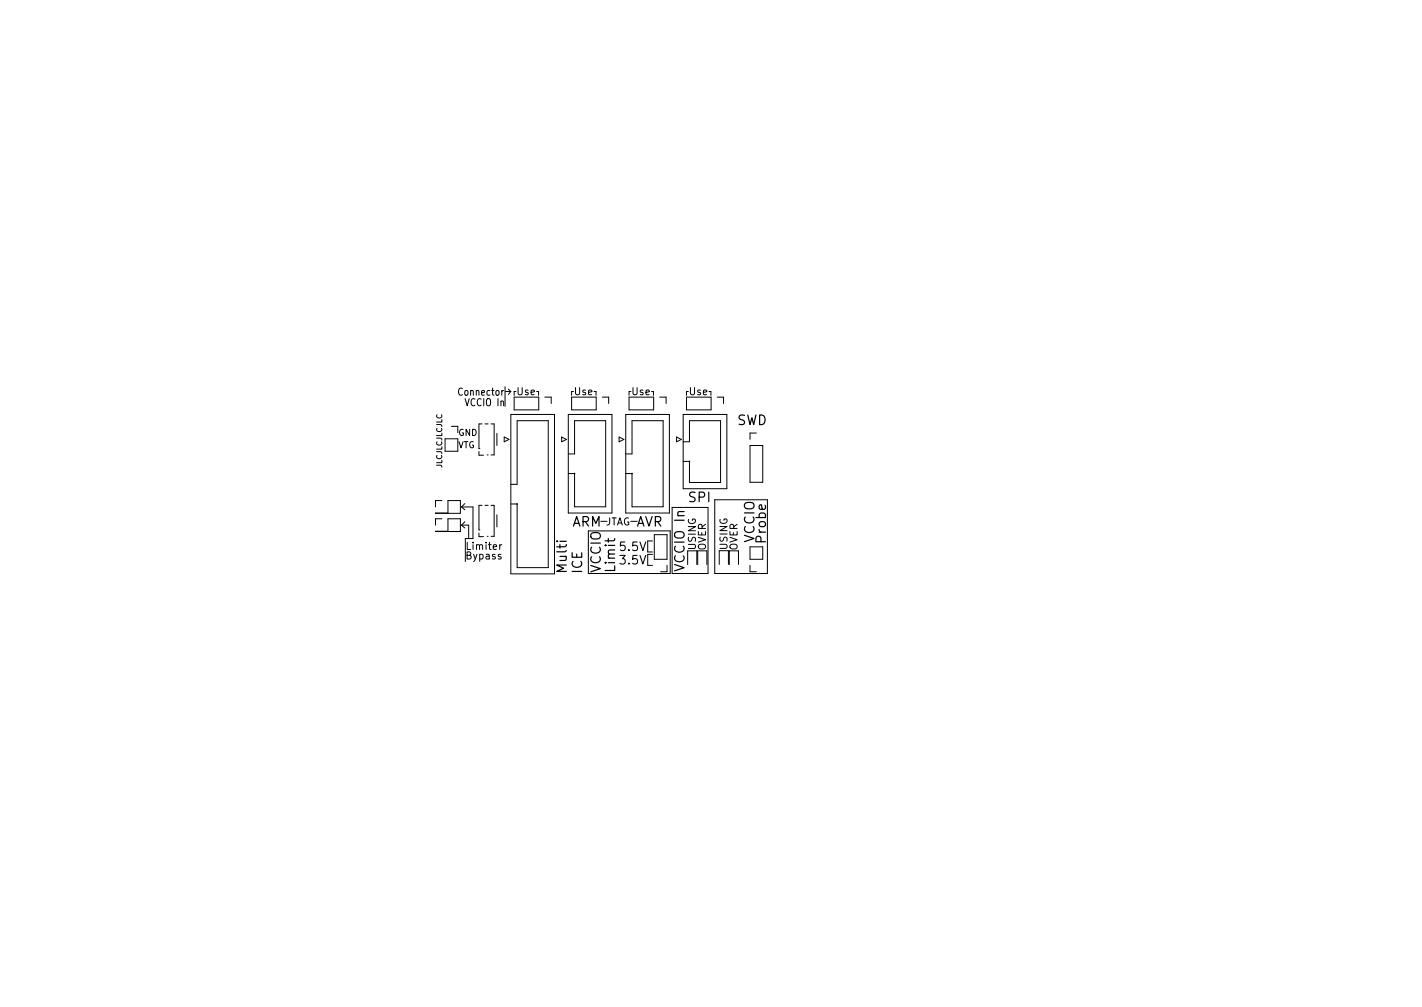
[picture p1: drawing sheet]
<svg xmlns="http://www.w3.org/2000/svg" width="297mm" height="210mm" viewBox="0 0 297 210" stroke-linecap="round" stroke-linejoin="round" font-family="sans-serif">
<defs><g id="words">
<g font-size="2.8">
<text x="153.9" y="88.7">SWD</text>
<text x="143.9" y="104.8">SPI</text>
<text x="119.4" y="109.9">ARM</text>
<text x="132.8" y="109.9">AVR</text>
<text x="157.6" y="113.4" transform="rotate(-90 157.6 113.4)">VCCIO</text>
<text x="160" y="113.7" transform="rotate(-90 160 113.7)">Probe</text>
<text x="118.4" y="119.9" transform="rotate(-90 118.4 119.9)">Multi</text>
<text x="121.6" y="119.9" transform="rotate(-90 121.6 119.9)">ICE</text>
<text x="125.5" y="119.7" transform="rotate(-90 125.5 119.7)">VCCIO</text>
<text x="128.5" y="119.7" transform="rotate(-90 128.5 119.7)">Limit</text>
<text x="143" y="119.5" transform="rotate(-90 143 119.5)">VCCIO In</text>
</g>
<g font-size="2.5">
<text x="130" y="117.8">3.5V</text>
<text x="130" y="115">5.5V</text>
</g>
<g font-size="2.1">
<text x="95.4" y="82.6">Connector</text>
<text x="108" y="82.5">Use</text>
<text x="120" y="82.5">Use</text>
<text x="132" y="82.5">Use</text>
<text x="144" y="82.5">Use</text>
<text x="96.9" y="84.8">VCCIO In</text>
<text x="126.3" y="109.7">JTAG</text>
<text x="97.4" y="116.8">Bypass</text>
<text x="97.6" y="114.8">Limiter</text>
<text x="145.3" y="115" transform="rotate(-90 145.3 115)">USING</text>
<text x="147.5" y="115" transform="rotate(-90 147.5 115)">OVER</text>
<text x="151.9" y="115" transform="rotate(-90 151.9 115)">USING</text>
<text x="154" y="115" transform="rotate(-90 154 115)">OVER</text>
</g>
<g font-size="1.8">
<text x="95.6" y="93.6">VTG</text>
<text x="95.6" y="91">GND</text>
</g>
<text font-size="1.5" x="92.4" y="97.8" transform="rotate(-90 92.4 97.8)">JLCJLCJLCJLC</text>
</g></defs>
<g fill="none" stroke="#000" stroke-width=".21">
<path d="M93 91.6h2.6v2.6h-2.6zM94.3 89h1.3v1.3M100.1 94.3v.7h.9M100.7 88.5h-.6v5.2h.1M101.3 88.5h.7M101.8 95h.2M102.6 88.5h.6v6.5h-.6M103.8 90.5v2.5M105.2 81.5l-.4 .3M105.3 91.2l1 .5-1 .5zM105.5 80.7v4.1M105.6 81.7h1.1"/>
<path d="M106.2 81.2l.5 .5M106.7 81.7l-.5 .6M106.7 86.5h9.1v33.3h-9.1zM107.4 82.9h5.1v2.7h-5.1zM107.8 81.7h-.4v.8M112.1 81.7h.4v.8M113.8 82.9h1.3v1.3M117.3 91.2l1 .5-1 .5zM118.7 86.5h9.1v20.6h-9.1zM118.7 94.8h1.3v-7h6.5v18h-6.5v-6.9h-1.3M119.4 82.9h5.1v2.7h-5.1zM119.8 81.7h-.4v.8"/>
<path d="M124.1 81.7h.4v.8M125.8 82.9h1.3v1.3M129.3 91.2l1 .5-1 .5zM130.7 86.5h9.1v20.6h-9.1zM130.7 94.8h1.3v-7h6.5v18h-6.5v-6.9h-1.3M131.4 82.9h5.1v2.7h-5.1zM131.8 81.7h-.4v.8M136.1 81.7h.4v.8M137.8 82.9h1.3v1.3M141.3 91.2l1 .5-1 .5zM142.7 92.2h1.3v-4.4h6.5v12.9h-6.5v-4.4h-1.3M142.7 86.5h9.1v15.5h-9.1z"/>
<path d="M143.4 82.9h5.1v2.7h-5.1zM143.8 81.7h-.4v.8M148.1 81.7h.4v.8M149.8 82.9h1.3v1.3M156.7 93h2.6v7.7h-2.6zM158 90.4h-1.3v1.3M91 107.1h2.6v-2.6h2.6v2.7zM92.3 104.5h-1.3v1.3M92.3 108.3h-1.3v1.3M93.6 108.3h2.6v2.7h-5.2l2.6-.1zM96.4 105.8l.7 .6M96.4 109.6l.7 .6"/>
<path d="M96.4 105.8h2.4v6.6h-1.6v4.8M96.4 109.6h1.5v2.8M97.1 105.1l-.7 .7M97.1 108.9l-.7 .7M100.1 111.3v.7h.9M100.7 105.5h-.6v5.2h.1M101.3 105.5h.7M101.8 112h.2M102.6 105.5h.6v6.5h-.6M103.8 107.5v2.5M106.7 101.1h1.3v-13.3h6.5v30.7h-6.5v-13.3h-1.3M122.9 110.8h17.1v8.9h-17.1z"/>
<path d="M125.5 108.8h1.3M131.8 108.8h1.3M135.3 118h1M135.3 115.7h1M135.3 115.2h1M135.3 112.9h1M136.7 111.6h2.6v5.2h-2.6zM139.3 118v1.4h-1.3M140.4 105.9h7.5v13.8h-7.5zM145.6 115v2.9M145.7 115v2.9M147.7 115v2.9"/>
<path d="M149.3 104.3h11v15.4h-11zM150.2 115v2.8M152.2 115v2.8M152.3 115v2.9M154.3 115v2.9M156.7 114.2h2.6v2.6h-2.6zM156.7 118v1.4h1.3"/>
</g>
<g fill="#000" stroke="#000" stroke-width=".21">
<circle cx="120" cy="98.9" r=".06"/>
<circle cx="132" cy="98.9" r=".06"/>
<circle cx="144" cy="96.3" r=".06"/>
<circle cx="108" cy="105.2" r=".06"/>
</g>
<use href="#words"/>
</svg>
